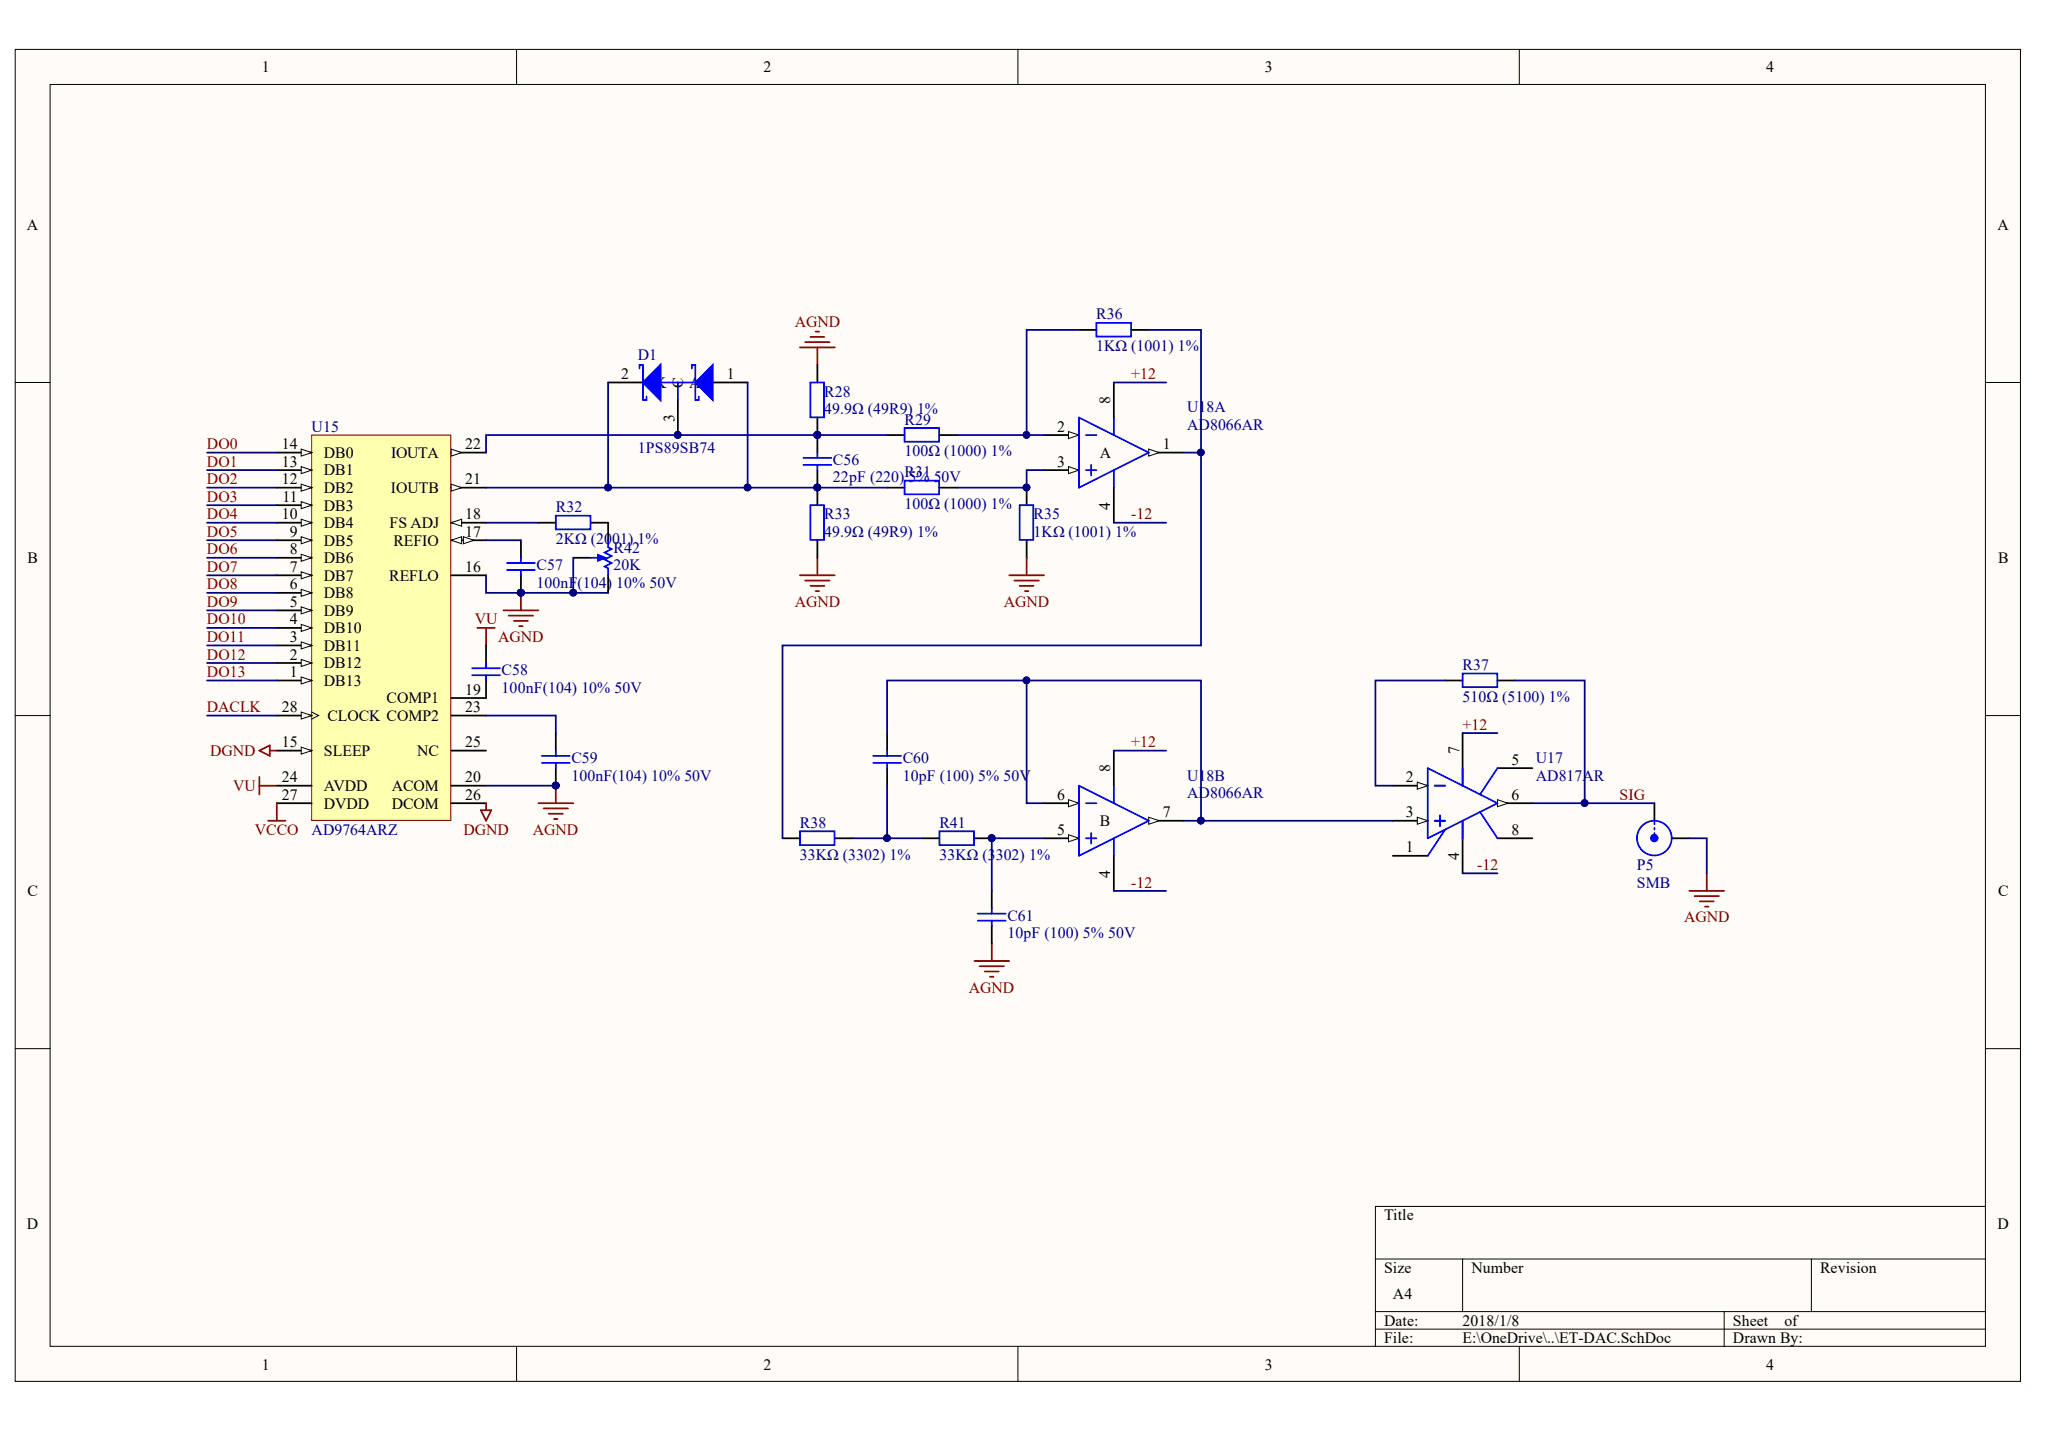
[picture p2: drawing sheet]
<svg xmlns="http://www.w3.org/2000/svg" width="289mm" height="202mm" viewBox="0 0 289 202" stroke-linecap="round" stroke-linejoin="round" font-family="sans-serif">
<defs><g id="words">
<g font-size="2.2">
<text x="36.9" y="10.2">1</text>
<text x="107.7" y="10.2">2</text>
<text x="178.4" y="10.2">3</text>
<text x="249.1" y="10.2">4</text>
<text x="3.8" y="32.4">A</text>
<text x="281.8" y="32.4">A</text>
<text x="87.6" y="53.5">2</text>
<text x="102.5" y="53.5">1</text>
<text x="92.4" y="54.7">K</text>
<text x="95.2" y="59.5" transform="rotate(-90 95.2 59.5)">3</text>
<text x="96.4" y="54.7" transform="rotate(-90 96.4 54.7)">C</text>
<text x="97.2" y="54.7">A</text>
<text x="156.6" y="56.9" transform="rotate(-90 156.6 56.9)">8</text>
<text x="39.8" y="65.8">13</text>
<text x="39.8" y="63.4">14</text>
<text x="45.7" y="64.6">DB0</text>
<text x="55.2" y="64.6">IOUTA</text>
<text x="65.6" y="63.4">22</text>
<text x="149.1" y="60.9">2</text>
<text x="149.1" y="65.8">3</text>
<text x="155.2" y="64.6">A</text>
<text x="164" y="63.4">1</text>
<text x="39.8" y="68.3">12</text>
<text x="39.8" y="70.8">11</text>
<text x="45.7" y="69.5">DB2</text>
<text x="45.7" y="67.1">DB1</text>
<text x="55.2" y="69.5">IOUTB</text>
<text x="65.6" y="68.3">21</text>
<text x="156.6" y="71.9" transform="rotate(-90 156.6 71.9)">4</text>
<text x="39.8" y="73.3">10</text>
<text x="40.9" y="75.7">9</text>
<text x="45.7" y="77">DB5</text>
<text x="45.7" y="74.5">DB4</text>
<text x="45.7" y="72">DB3</text>
<text x="54.9" y="74.5">FS ADJ</text>
<text x="55.5" y="77">REFIO</text>
<text x="65.6" y="75.7">17</text>
<text x="65.6" y="73.3">18</text>
<text x="3.9" y="79.5">B</text>
<text x="40.9" y="83.2">6</text>
<text x="40.9" y="80.7">7</text>
<text x="40.9" y="78.2">8</text>
<text x="45.7" y="81.9">DB7</text>
<text x="45.7" y="79.5">DB6</text>
<text x="54.9" y="81.9">REFLO</text>
<text x="65.6" y="80.7">16</text>
<text x="281.9" y="79.5">B</text>
<text x="40.9" y="88.1">4</text>
<text x="40.9" y="85.6">5</text>
<text x="45.7" y="89.3">DB10</text>
<text x="45.7" y="86.9">DB9</text>
<text x="45.7" y="84.4">DB8</text>
<text x="40.9" y="95.5">1</text>
<text x="40.9" y="93">2</text>
<text x="40.9" y="90.6">3</text>
<text x="45.7" y="94.3">DB12</text>
<text x="45.7" y="91.8">DB11</text>
<text x="39.8" y="100.4">28</text>
<text x="45.7" y="96.7">DB13</text>
<text x="46.2" y="101.7">CLOCK COMP2</text>
<text x="54.5" y="99.2">COMP1</text>
<text x="65.6" y="98">19</text>
<text x="65.6" y="100.4">23</text>
<text x="39.8" y="105.4">15</text>
<text x="45.7" y="106.7">SLEEP</text>
<text x="58.9" y="106.7">NC</text>
<text x="65.6" y="105.4">25</text>
<text x="205.9" y="106.4" transform="rotate(-90 205.9 106.4)">7</text>
<text x="213.2" y="107.9">5</text>
<text x="39.8" y="110.4">24</text>
<text x="39.8" y="112.8">27</text>
<text x="45.7" y="111.6">AVDD</text>
<text x="55.3" y="111.6">ACOM</text>
<text x="65.6" y="110.4">20</text>
<text x="65.6" y="112.8">26</text>
<text x="149.1" y="112.8">6</text>
<text x="156.6" y="108.8" transform="rotate(-90 156.6 108.8)">8</text>
<text x="198.3" y="110.4">2</text>
<text x="213.2" y="112.8">6</text>
<text x="45.7" y="114.1">DVDD</text>
<text x="55.3" y="114.1">DCOM</text>
<text x="149.1" y="117.8">5</text>
<text x="155.2" y="116.5">B</text>
<text x="164" y="115.3">7</text>
<text x="198.3" y="115.3">3</text>
<text x="213.2" y="117.8">8</text>
<text x="156.6" y="123.8" transform="rotate(-90 156.6 123.8)">4</text>
<text x="198.3" y="120.2">1</text>
<text x="205.9" y="121.3" transform="rotate(-90 205.9 121.3)">4</text>
<text x="3.9" y="126.4">C</text>
<text x="281.9" y="126.4">C</text>
<text x="3.8" y="173.4">D</text>
<text x="195.3" y="172.2">Title</text>
<text x="281.8" y="173.4">D</text>
<text x="195.3" y="179.6">Size</text>
<text x="207.6" y="179.6">Number</text>
<text x="256.8" y="179.6">Revision</text>
<text x="196.5" y="183.3">A4</text>
<text x="195.3" y="187">Date:</text>
<text x="195.3" y="189.5">File:</text>
<text x="206.3" y="187">2018/1/8</text>
<text x="206.3" y="189.5">E:\OneDrive\..\ET-DAC.SchDoc</text>
<text x="244.5" y="187">Sheet</text>
<text x="244.5" y="189.5">Drawn By:</text>
<text x="251.7" y="187">of</text>
<text x="36.9" y="193.2">1</text>
<text x="107.7" y="193.2">2</text>
<text x="178.4" y="193.2">3</text>
<text x="249.1" y="193.2">4</text>
</g>
<g font-size="2.2" fill="#800000">
<text x="112.1" y="46.1">AGND</text>
<text x="159.6" y="53.5">+12</text>
<text x="29.2" y="63.4">DO0</text>
<text x="29.2" y="65.8">DO1</text>
<text x="29.2" y="68.3">DO2</text>
<text x="29.2" y="70.8">DO3</text>
<text x="29.2" y="73.3">DO4</text>
<text x="29.2" y="75.7">DO5</text>
<text x="159.6" y="73.3">-12</text>
<text x="29.2" y="78.2">DO6</text>
<text x="29.2" y="80.7">DO7</text>
<text x="29.2" y="83.2">DO8</text>
<text x="29.2" y="85.6">DO9</text>
<text x="29.2" y="88.1">DO10</text>
<text x="67" y="88.1">VU</text>
<text x="112.1" y="85.6">AGND</text>
<text x="141.6" y="85.6">AGND</text>
<text x="29.2" y="90.6">DO11</text>
<text x="29.2" y="93">DO12</text>
<text x="29.2" y="95.5">DO13</text>
<text x="70.3" y="90.6">AGND</text>
<text x="29.2" y="100.4">DACLK</text>
<text x="29.7" y="106.7">DGND</text>
<text x="159.6" y="105.4">+12</text>
<text x="206.3" y="102.9">+12</text>
<text x="32.9" y="111.6">VU</text>
<text x="228.5" y="112.8">SIG</text>
<text x="36" y="117.8">VCCO</text>
<text x="65.4" y="117.8">DGND</text>
<text x="75.2" y="117.8">AGND</text>
<text x="159.6" y="125.2">-12</text>
<text x="208.4" y="122.7">-12</text>
<text x="237.6" y="130.1">AGND</text>
<text x="136.7" y="140">AGND</text>
</g>
<g font-size="2.2" fill="#000080">
<text x="154.7" y="45.1">R36</text>
<text x="90" y="50.7">D1</text>
<text x="154.7" y="49.5">1KΩ (1001) ¡À1%</text>
<text x="116.3" y="56">R28</text>
<text x="116.3" y="58.4">49.9Ω (49R9) ¡À1%</text>
<text x="127.6" y="59.9">R29</text>
<text x="167.5" y="58.2">U18A</text>
<text x="44" y="60.9">U15</text>
<text x="90" y="63.9">1PS89SB74</text>
<text x="117.5" y="65.6">C56</text>
<text x="127.6" y="64.4">100Ω (1000) ¡À1%</text>
<text x="167.5" y="60.7">AD8066AR</text>
<text x="117.5" y="68.1">22pF (220) 5% 50V</text>
<text x="127.6" y="67.3">R31</text>
<text x="127.6" y="71.8">100Ω (1000) ¡À1%</text>
<text x="78.4" y="72.3">R32</text>
<text x="78.4" y="76.7">2KΩ (2001) ¡À1%</text>
<text x="86.5" y="77.9">R42</text>
<text x="116.3" y="73.3">R33</text>
<text x="116.3" y="75.7">49.9Ω (49R9) ¡À1%</text>
<text x="145.8" y="73.3">R35</text>
<text x="145.8" y="75.7">1KΩ (1001) ¡À1%</text>
<text x="75.7" y="80.4">C57</text>
<text x="75.7" y="82.9">100nF</text>
<text x="81.5" y="82.9">(104) 10% 50V</text>
<text x="86.5" y="80.4">20K</text>
<text x="70.8" y="95.3">C58</text>
<text x="206.3" y="94.5">R37</text>
<text x="70.8" y="97.7">100nF(104) 10% 50V</text>
<text x="206.3" y="99">510Ω (5100) ¡À1%</text>
<text x="80.6" y="107.6">C59</text>
<text x="127.4" y="107.6">C60</text>
<text x="216.7" y="107.6">U17</text>
<text x="80.6" y="110.1">100nF(104) 10% 50V</text>
<text x="127.4" y="110.1">10pF (100) 5% 50V</text>
<text x="167.5" y="110.1">U18B</text>
<text x="167.5" y="112.6">AD8066AR</text>
<text x="216.7" y="110.1">AD817AR</text>
<text x="44" y="117.8">AD9764ARZ</text>
<text x="112.8" y="116.8">R38</text>
<text x="132.5" y="116.8">R41</text>
<text x="112.8" y="121.2">33KΩ (3302) ¡À1%</text>
<text x="132.5" y="121.2">33KΩ (3302) ¡À1%</text>
<text x="230.9" y="122.7">P5</text>
<text x="230.9" y="125.2">SMB</text>
<text x="142.1" y="129.9">C61</text>
<text x="142.1" y="132.3">10pF (100) 5% 50V</text>
</g>
</g></defs>
<g fill="#fffcf8" stroke="#000" stroke-width=".14">
<path d="M2.1 7h282.9v187.9h-282.9z"/>
<path d="M7.1 11.9h273v178h-273z"/>
</g>
<g fill="none" stroke="#000" stroke-width=".14">
<path d="M72.9 7v4.9M143.6 7v4.9M214.3 7v4.9M2.1 54h5M280.1 54h5M2.1 100.9h5M280.1 100.9h5M2.1 147.9h5M280.1 147.9h5M194 177.6h86.1M206.3 177.6v7.4M255.5 177.6v7.4"/>
<path d="M280.1 170.2h-86.1v19.8M72.9 190v4.9M143.6 190v4.9M194 185h86.1M194 187.5h86.1M214.3 190v4.9M243.2 185v5"/>
</g>
<path d="M44 61.4h19.6v54.3h-19.6z" fill="#ffffb0" stroke="#800000" stroke-width=".14"/>
<path d="M39 96h5" fill="none" stroke="#000" stroke-width=".25"/>
<path d="M42.5 95.5l1.5 .5-1.5 .5z" fill="#fffcf8" stroke="#000" stroke-width=".14"/>
<path d="M39 93.5h5" fill="none" stroke="#000" stroke-width=".25"/>
<path d="M42.5 93l1.5 .5-1.5 .5z" fill="#fffcf8" stroke="#000" stroke-width=".14"/>
<path d="M39 91h5" fill="none" stroke="#000" stroke-width=".25"/>
<path d="M42.5 90.6l1.5 .4-1.5 .5z" fill="#fffcf8" stroke="#000" stroke-width=".14"/>
<path d="M39 88.6h5" fill="none" stroke="#000" stroke-width=".25"/>
<path d="M42.5 88.1l1.5 .5-1.5 .5z" fill="#fffcf8" stroke="#000" stroke-width=".14"/>
<path d="M39 86.1h5" fill="none" stroke="#000" stroke-width=".25"/>
<path d="M42.5 85.6l1.5 .5-1.5 .5z" fill="#fffcf8" stroke="#000" stroke-width=".14"/>
<path d="M39 83.6h5" fill="none" stroke="#000" stroke-width=".25"/>
<path d="M42.5 83.1l1.5 .5-1.5 .5z" fill="#fffcf8" stroke="#000" stroke-width=".14"/>
<path d="M39 81.2h5" fill="none" stroke="#000" stroke-width=".25"/>
<path d="M42.5 80.7l1.5 .5-1.5 .4z" fill="#fffcf8" stroke="#000" stroke-width=".14"/>
<path d="M39 78.7h5" fill="none" stroke="#000" stroke-width=".25"/>
<path d="M42.5 78.2l1.5 .5-1.5 .5z" fill="#fffcf8" stroke="#000" stroke-width=".14"/>
<path d="M39 76.2h5" fill="none" stroke="#000" stroke-width=".25"/>
<path d="M42.5 75.7l1.5 .5-1.5 .5z" fill="#fffcf8" stroke="#000" stroke-width=".14"/>
<path d="M39 73.7h5" fill="none" stroke="#000" stroke-width=".25"/>
<path d="M42.5 73.2l1.5 .5-1.5 .5z" fill="#fffcf8" stroke="#000" stroke-width=".14"/>
<path d="M39 71.3h5" fill="none" stroke="#000" stroke-width=".25"/>
<path d="M42.5 70.8l1.5 .5-1.5 .5z" fill="#fffcf8" stroke="#000" stroke-width=".14"/>
<path d="M39 68.8h5" fill="none" stroke="#000" stroke-width=".25"/>
<path d="M42.5 68.3l1.5 .5-1.5 .5z" fill="#fffcf8" stroke="#000" stroke-width=".14"/>
<path d="M39 66.3h5" fill="none" stroke="#000" stroke-width=".25"/>
<path d="M42.5 65.8l1.5 .5-1.5 .5z" fill="#fffcf8" stroke="#000" stroke-width=".14"/>
<path d="M39 63.8h5" fill="none" stroke="#000" stroke-width=".25"/>
<path d="M42.5 63.4l1.5 .4-1.5 .5z" fill="#fffcf8" stroke="#000" stroke-width=".14"/>
<path d="M39 105.9h5" fill="none" stroke="#000" stroke-width=".25"/>
<path d="M42.5 105.4l1.5 .5-1.5 .5z" fill="#fffcf8" stroke="#000" stroke-width=".14"/>
<path d="M63.6 76.2h5M63.6 81.2h5" fill="none" stroke="#000" stroke-width=".25"/>
<g fill="#fffcf8" stroke="#000" stroke-width=".14">
<path d="M63.6 76.2l1.5-.5v1z"/>
<path d="M65.4 75.7l1.4 .5-1.4 .5z"/>
</g>
<path d="M63.6 73.7h5" fill="none" stroke="#000" stroke-width=".25"/>
<path d="M63.6 73.7l1.5-.5v1z" fill="#fffcf8" stroke="#000" stroke-width=".14"/>
<path d="M63.6 68.8h5M63.6 98.5h5M63.6 110.8h5" fill="none" stroke="#000" stroke-width=".25"/>
<path d="M63.6 68.3l1.5 .5-1.5 .5z" fill="#fffcf8" stroke="#000" stroke-width=".14"/>
<path d="M63.6 63.8h5" fill="none" stroke="#000" stroke-width=".25"/>
<path d="M63.6 63.4l1.5 .4-1.5 .5z" fill="#fffcf8" stroke="#000" stroke-width=".14"/>
<path d="M39 100.9h5M39 110.8h5M39 113.3h5M63.6 100.9h5M63.6 105.9h5M63.6 113.3h5" fill="none" stroke="#000" stroke-width=".25"/>
<path d="M44 100.4l1 .5-1 .5" fill="none" stroke="#000" stroke-width=".14"/>
<path d="M42.5 100.4l1.5 .5-1.5 .5z" fill="#fffcf8" stroke="#000" stroke-width=".14"/>
<g fill="none" stroke="#800000" stroke-width=".25">
<path d="M112.9 49h4.9M113.6 48.3h3.4M114.3 47.5h2M115.1 46.8h.5M115.3 49v2.5M115.3 78.7v2.5M67.3 88.6h2.5M68.6 88.6v2.4M112.9 81.2h4.9M113.6 81.9h3.4M114.3 82.6h2M115.1 83.4h.5"/>
<path d="M36.6 109.6v2.5M36.6 110.8h2.4M36.6 105.9l1.5-.8v1.5zM37.8 115.8h2.5M38.1 105.9h.9M39 113.3v2.5M67.8 114.3h1.5l-.7 1.5zM68.6 113.3v1M76 113.3h4.9M76.7 114h3.4M77.4 114.8h2M78.2 115.5h.5"/>
<path d="M78.4 110.8v2.5M137.5 135.6h4.9M138.2 136.3h3.4M138.9 137h2M139.7 137.8h.5M139.9 133.1v2.5"/>
</g>
<g fill="#000080" stroke="#000080" stroke-width=".14">
<circle cx="78.4" cy="110.8" r=".47"/>
<circle cx="95.6" cy="61.3" r=".47"/>
</g>
<path d="M85.8 54h4.9M95.6 56.4v5M100.6 54h4.9M147.3 118.2h4.9" fill="none" stroke="#000" stroke-width=".25"/>
<g fill="#00f" stroke="#00f" stroke-width=".25">
<path d="M100.6 51.5v4.9l-2.5-2.4z"/>
<path d="M93.2 51.5v4.9l-2.5-2.4z"/>
</g>
<path d="M90.2 52v-.5h.5v4.9h.5v-.5M93.2 54h4.9M95.6 54v2.4M97.6 52v-.5h.5v4.9h.5v-.5" fill="none" stroke="#00f" stroke-width=".25"/>
<path d="M150.7 117.8l1.5 .4-1.5 .5z" fill="#fffcf8" stroke="#000" stroke-width=".14"/>
<path d="M147.3 113.3h4.9" fill="none" stroke="#000" stroke-width=".25"/>
<path d="M150.7 112.8l1.5 .5-1.5 .5z" fill="#fffcf8" stroke="#000" stroke-width=".14"/>
<path d="M162.1 115.8h4.9" fill="none" stroke="#000" stroke-width=".25"/>
<path d="M162.1 115.3l1.4 .5-1.4 .5z" fill="#fffcf8" stroke="#000" stroke-width=".14"/>
<path d="M152.2 110.8l9.9 5-9.9 4.9zM153.2 113.3h1.5M153.2 118.2h1.5M153.9 117.5v1.5M157.1 110.8v2.5M157.1 118.2v2.5" fill="none" stroke="#00f" stroke-width=".25"/>
<path d="M147.3 61.4h4.9M157.1 105.9v4.9M157.1 120.7v5" fill="none" stroke="#000" stroke-width=".25"/>
<path d="M150.7 60.9l1.5 .5-1.5 .5z" fill="#fffcf8" stroke="#000" stroke-width=".14"/>
<path d="M147.3 66.3h4.9" fill="none" stroke="#000" stroke-width=".25"/>
<path d="M150.7 65.8l1.5 .5-1.5 .5z" fill="#fffcf8" stroke="#000" stroke-width=".14"/>
<path d="M162.1 63.8h4.9" fill="none" stroke="#000" stroke-width=".25"/>
<path d="M162.1 63.4l1.4 .4-1.4 .5z" fill="#fffcf8" stroke="#000" stroke-width=".14"/>
<path d="M152.2 58.9l9.9 4.9-9.9 5zM157.1 58.9v2.5M153.2 61.4h1.5M153.2 66.3h1.5M153.9 65.6v1.5M157.1 66.3v2.5" fill="none" stroke="#00f" stroke-width=".25"/>
<path d="M157.1 54v4.9M157.1 68.8v4.9M196.5 115.8h4.9M211.3 118.2h4.9" fill="none" stroke="#000" stroke-width=".25"/>
<path d="M199.9 115.3l1.5 .5-1.5 .5z" fill="#fffcf8" stroke="#000" stroke-width=".14"/>
<path d="M196.5 110.8h4.9" fill="none" stroke="#000" stroke-width=".25"/>
<path d="M199.9 110.3l1.5 .5-1.5 .5z" fill="#fffcf8" stroke="#000" stroke-width=".14"/>
<path d="M211.3 113.3h4.9" fill="none" stroke="#000" stroke-width=".25"/>
<path d="M211.3 112.8l1.4 .5-1.4 .5z" fill="#fffcf8" stroke="#000" stroke-width=".14"/>
<g fill="none" stroke="#000" stroke-width=".25">
<path d="M115.3 51.5v2.5M115.3 58.9v4.9M152.2 46.5h2.5M159.6 46.5h2.5M73.5 76.2v2.5M76 73.7h2.4M80.9 78.7h2.4M83.3 73.7h2.5v2.5M115.3 66.3v5M115.3 76.2v2.5M125.2 61.4h2.4M125.2 68.8h2.4"/>
<path d="M132.5 61.4h2.5M132.5 68.8h2.5M144.8 68.8v2.5M144.8 76.2v2.5M68.6 91v2.5M68.6 96v2.5M73.5 81.2v2.4M85.8 81.2v2.4M203.9 96h2.4M211.3 96h2.4M78.4 103.4v2.5M78.4 108.4v2.4"/>
<path d="M110.4 118.2h2.5M117.8 118.2h2.4M125.2 103.4v2.5M125.2 108.4v2.4M130.1 118.2h2.4M137.5 118.2h2.4M206.3 103.4v5M206.3 118.2v5M211.3 108.4h4.9M233.4 113.3v2.5M235.9 118.2h2.4M139.9 125.7v2.4"/>
<path d="M139.9 130.6v2.5M196.5 120.7h4.9"/>
</g>
<g fill="none" stroke="#00f" stroke-width=".25">
<path d="M114.3 54h1.9v4.9h-1.9zM154.7 45.5h4.9v2h-4.9zM71.5 79.4h4M73.5 78.7v.7M78.4 72.7h4.9v2h-4.9zM83.3 78.7h1M85.8 76.2v1l.5 .2-1 .5 1 .5-1 .5 1 .5-1 .5 .5 .3v1M113.3 64.6h4M113.3 65.6h4M114.3 71.3h1.9v4.9h-1.9zM115.3 63.8v.8M115.3 65.6v.7"/>
<path d="M127.6 60.4h4.9v1.9h-4.9zM127.6 67.8h4.9v1.9h-4.9zM143.9 71.3h1.9v4.9h-1.9zM66.6 94.3h3.9M66.6 95.3h3.9M68.6 93.5v.8M68.6 95.3v.7M71.5 80.4h4M73.5 80.4v.8M206.3 95h4.9v1.9h-4.9zM76.4 106.6h4M76.4 107.6h4"/>
<path d="M78.4 105.9v.7M78.4 107.6v.8M112.9 117.3h4.8v1.9h-4.8zM123.2 106.6h3.9M123.2 107.6h3.9M125.2 105.9v.7M125.2 107.6v.8M132.5 117.3h4.9v1.9h-4.9zM201.4 108.4l9.9 4.9-9.9 4.9zM202.4 110.8h1.5M202.4 115.8h1.5M203.1 115v1.5"/>
<path d="M203.9 117l-2.5 3.7M206.3 108.4v2.4M206.3 115.8v2.4M208.8 114.5l2.5 3.7M211.3 108.4l-2.5 3.7M233.4 116v.3M233.4 116.8v.2M233.4 117.5v.3M137.9 128.9h4M137.9 129.9h4M139.9 128.1v.8M139.9 129.9v.7"/>
<circle cx="233.4" cy="118.2" r="2.45"/>
</g>
<g fill="#000080" stroke="#000080" stroke-width=".14">
<circle cx="78.4" cy="110.8" r=".47"/>
<circle cx="73.5" cy="83.6" r=".47"/>
<circle cx="115.3" cy="61.3" r=".47"/>
<circle cx="115.3" cy="68.8" r=".47"/>
<circle cx="144.8" cy="68.8" r=".47"/>
<circle cx="139.9" cy="118.2" r=".47"/>
<circle cx="144.8" cy="96" r=".47"/>
<circle cx="169.4" cy="115.8" r=".47"/>
<circle cx="95.6" cy="61.3" r=".47"/>
<circle cx="85.8" cy="68.8" r=".47"/>
<circle cx="105.5" cy="68.8" r=".47"/>
<circle cx="125.1" cy="118.2" r=".47"/>
<circle cx="144.8" cy="61.3" r=".47"/>
<circle cx="223.6" cy="113.3" r=".47"/>
<circle cx="169.4" cy="63.8" r=".47"/>
<circle cx="80.9" cy="83.6" r=".47"/>
</g>
<g fill="none" stroke="#800000" stroke-width=".25">
<path d="M144.8 78.7v2.5M71 86.1h5M71.8 86.8h3.4M72.5 87.6h2M73.2 88.3h.5M73.5 83.6v2.5M142.4 81.2h4.9M143.1 81.9h3.5M143.9 82.6h1.9M144.6 83.4h.5M238.3 125.7h4.9M239.1 126.4h3.4"/>
<path d="M239.8 127.2h2M240.5 127.9h.5M240.8 123.2v2.5"/>
</g>
<circle cx="233.4" cy="118.2" r=".47" fill="#00f" stroke="#00f" stroke-width=".25"/>
<path d="M84.3 78.2l1.2 .5-1.2 .5z" fill="#00f" stroke="#00f" stroke-width=".14"/>
<g fill="none" stroke="#000080" stroke-width=".25">
<path d="M85.8 54v14.8M105.5 54v14.8M152.2 46.5h-7.4v14.9M157.1 54h7.4M162.1 46.5h7.3v17.3M29.2 76.2h9.8M29.2 73.7h9.8M29.2 63.8h9.8M29.2 66.3h9.8M29.2 68.8h9.8M29.2 71.3h9.8M29.2 78.7h9.8"/>
<path d="M68.6 68.8h56.6M68.6 76.2h4.9M68.6 73.7h7.4M80.9 78.7v4.9M125.2 61.4h-56.6v2.4M135 61.4h12.3M147.3 66.3h-2.5v2.5h-9.8M157.1 73.7h7.4M167 63.8h2.4v27.2h-59v27.2M29.2 81.2h9.8M29.2 83.6h9.8M29.2 86.1h9.8"/>
<path d="M29.2 88.6h9.8M29.2 91h9.8M29.2 93.5h9.8M29.2 96h9.8M68.6 81.2v2.4h17.2M144.8 96v17.3h2.5M203.9 96h-9.9v14.8h2.5M213.7 96h9.9v17.3M29.2 100.9h9.8M68.6 100.9h9.8v2.5M68.6 110.8h9.8M120.2 118.2h9.9"/>
<path d="M125.2 103.4v-7.4h44.2v19.8M125.2 110.8v7.4M147.3 118.2h-7.4v7.5M157.1 105.9h7.4M167 115.8h29.5M206.3 103.4h5M216.2 113.3h17.2M238.3 118.2h2.5v5M157.1 125.7h7.4M206.3 123.2h5"/>
</g>
<use href="#words"/>
</svg>
